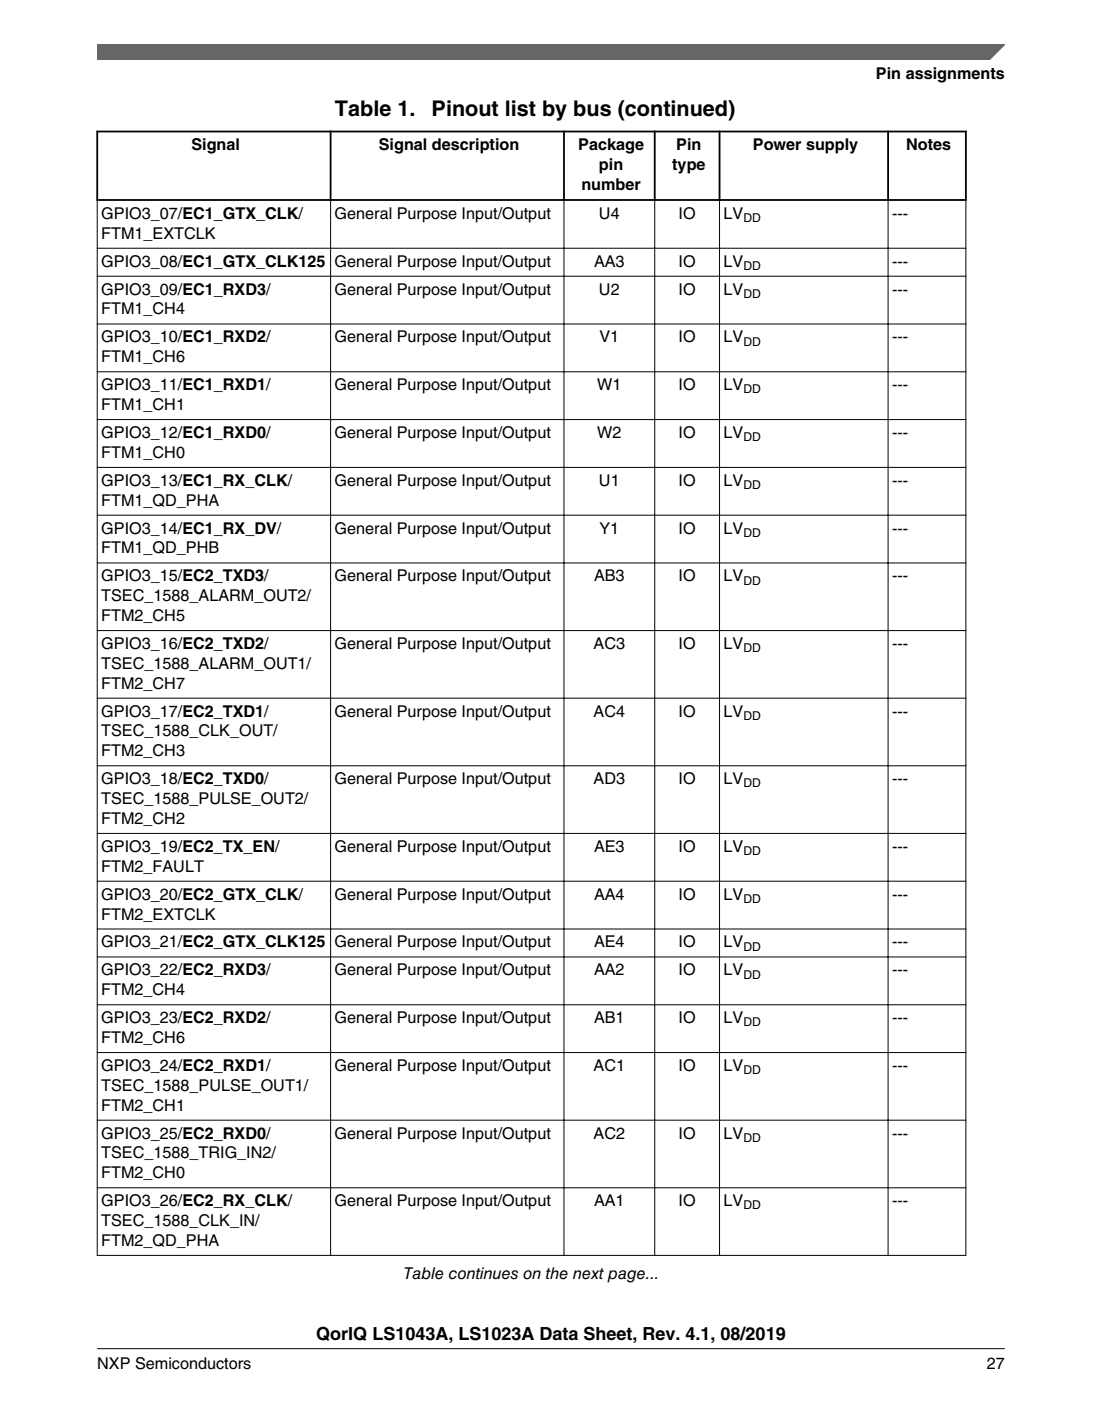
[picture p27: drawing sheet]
<svg xmlns="http://www.w3.org/2000/svg" width="216mm" height="274mm" viewBox="0 0 216 274" stroke-linecap="round" stroke-linejoin="round" font-family="sans-serif">
<defs><g id="words">
<g font-size="4.2">
<text x="65.6" y="22.7">Table 1.</text>
<text x="84.6" y="22.7">Pinout list by bus (continued)</text>
</g>
<text font-size="3.5" x="62" y="262.3">QorIQ LS1043A, LS1023A Data Sheet, Rev. 4.1, 08/2019</text>
<g font-size="3.2">
<text x="171.6" y="15.5">Pin assignments</text>
<text x="37.5" y="29.4">Signal</text>
<text x="74.2" y="29.4">Signal description</text>
<text x="113.3" y="29.4">Package</text>
<text x="132.5" y="29.4">Pin</text>
<text x="147.5" y="29.4">Power supply</text>
<text x="177.6" y="29.4">Notes</text>
<text x="117.4" y="33.3">pin</text>
<text x="131.7" y="33.3">type</text>
<text x="113.9" y="37.2">number</text>
<text x="19.8" y="42.9">GPIO3_07/EC1_GTX_CLK/</text>
<text x="19.8" y="46.7">FTM1_EXTCLK</text>
<text x="65.6" y="42.9">General Purpose Input/Output</text>
<text x="117.4" y="42.9">U4</text>
<text x="132.9" y="42.9">IO</text>
<text x="141.8" y="42.9">LV</text>
<text x="174.8" y="42.9">---</text>
<text x="19.8" y="52.2">GPIO3_08/EC1_GTX_CLK125</text>
<text x="65.6" y="52.2">General Purpose Input/Output</text>
<text x="116.4" y="52.2">AA3</text>
<text x="132.9" y="52.2">IO</text>
<text x="141.8" y="52.2">LV</text>
<text x="174.8" y="52.2">---</text>
<text x="19.8" y="57.7">GPIO3_09/EC1_RXD3/</text>
<text x="65.6" y="57.7">General Purpose Input/Output</text>
<text x="117.4" y="57.7">U2</text>
<text x="132.9" y="57.7">IO</text>
<text x="141.8" y="57.7">LV</text>
<text x="174.8" y="57.7">---</text>
<text x="19.8" y="61.6">FTM1_CH4</text>
<text x="19.8" y="67">GPIO3_10/EC1_RXD2/</text>
<text x="19.8" y="70.9">FTM1_CH6</text>
<text x="65.6" y="67">General Purpose Input/Output</text>
<text x="117.4" y="67">V1</text>
<text x="132.9" y="67">IO</text>
<text x="141.8" y="67">LV</text>
<text x="174.8" y="67">---</text>
<text x="19.8" y="76.4">GPIO3_11/EC1_RXD1/</text>
<text x="65.6" y="76.4">General Purpose Input/Output</text>
<text x="117" y="76.4">W1</text>
<text x="132.9" y="76.4">IO</text>
<text x="141.8" y="76.4">LV</text>
<text x="174.8" y="76.4">---</text>
<text x="19.8" y="80.3">FTM1_CH1</text>
<text x="19.8" y="85.8">GPIO3_12/EC1_RXD0/</text>
<text x="19.8" y="89.7">FTM1_CH0</text>
<text x="65.6" y="85.8">General Purpose Input/Output</text>
<text x="117" y="85.8">W2</text>
<text x="132.9" y="85.8">IO</text>
<text x="141.8" y="85.8">LV</text>
<text x="174.8" y="85.8">---</text>
<text x="19.8" y="95.1">GPIO3_13/EC1_RX_CLK/</text>
<text x="65.6" y="95.1">General Purpose Input/Output</text>
<text x="117.4" y="95.1">U1</text>
<text x="132.9" y="95.1">IO</text>
<text x="141.8" y="95.1">LV</text>
<text x="174.8" y="95.1">---</text>
<text x="19.8" y="99">FTM1_QD_PHA</text>
<text x="19.8" y="104.5">GPIO3_14/EC1_RX_DV/</text>
<text x="65.6" y="104.5">General Purpose Input/Output</text>
<text x="117.4" y="104.5">Y1</text>
<text x="132.9" y="104.5">IO</text>
<text x="141.8" y="104.5">LV</text>
<text x="174.8" y="104.5">---</text>
<text x="19.8" y="108.4">FTM1_QD_PHB</text>
<text x="19.8" y="113.8">GPIO3_15/EC2_TXD3/</text>
<text x="65.6" y="113.8">General Purpose Input/Output</text>
<text x="116.4" y="113.8">AB3</text>
<text x="132.9" y="113.8">IO</text>
<text x="141.8" y="113.8">LV</text>
<text x="174.8" y="113.8">---</text>
<text x="19.8" y="117.7">TSEC_1588_ALARM_OUT2/</text>
<text x="19.8" y="121.6">FTM2_CH5</text>
<text x="19.8" y="131">TSEC_1588_ALARM_OUT1/</text>
<text x="19.8" y="127.1">GPIO3_16/EC2_TXD2/</text>
<text x="65.6" y="127.1">General Purpose Input/Output</text>
<text x="116.3" y="127.1">AC3</text>
<text x="132.9" y="127.1">IO</text>
<text x="141.8" y="127.1">LV</text>
<text x="174.8" y="127.1">---</text>
<text x="19.8" y="134.8">FTM2_CH7</text>
<text x="19.8" y="140.3">GPIO3_17/EC2_TXD1/</text>
<text x="65.6" y="140.3">General Purpose Input/Output</text>
<text x="116.3" y="140.3">AC4</text>
<text x="132.9" y="140.3">IO</text>
<text x="141.8" y="140.3">LV</text>
<text x="174.8" y="140.3">---</text>
<text x="19.8" y="144.2">TSEC_1588_CLK_OUT/</text>
<text x="19.8" y="148.1">FTM2_CH3</text>
<text x="19.8" y="153.6">GPIO3_18/EC2_TXD0/</text>
<text x="65.6" y="153.6">General Purpose Input/Output</text>
<text x="116.3" y="153.6">AD3</text>
<text x="132.9" y="153.6">IO</text>
<text x="141.8" y="153.6">LV</text>
<text x="174.8" y="153.6">---</text>
<text x="19.8" y="157.4">TSEC_1588_PULSE_OUT2/</text>
<text x="19.8" y="161.3">FTM2_CH2</text>
<text x="19.8" y="166.8">GPIO3_19/EC2_TX_EN/</text>
<text x="65.6" y="166.8">General Purpose Input/Output</text>
<text x="116.4" y="166.8">AE3</text>
<text x="132.9" y="166.8">IO</text>
<text x="141.8" y="166.8">LV</text>
<text x="174.8" y="166.8">---</text>
<text x="19.8" y="170.7">FTM2_FAULT</text>
<text x="19.8" y="176.2">GPIO3_20/EC2_GTX_CLK/</text>
<text x="65.6" y="176.2">General Purpose Input/Output</text>
<text x="116.4" y="176.2">AA4</text>
<text x="132.9" y="176.2">IO</text>
<text x="141.8" y="176.2">LV</text>
<text x="174.8" y="176.2">---</text>
<text x="19.8" y="180">FTM2_EXTCLK</text>
<text x="19.8" y="185.5">GPIO3_21/EC2_GTX_CLK125</text>
<text x="65.6" y="185.5">General Purpose Input/Output</text>
<text x="116.4" y="185.5">AE4</text>
<text x="132.9" y="185.5">IO</text>
<text x="141.8" y="185.5">LV</text>
<text x="174.8" y="185.5">---</text>
<text x="19.8" y="191">GPIO3_22/EC2_RXD3/</text>
<text x="65.6" y="191">General Purpose Input/Output</text>
<text x="116.4" y="191">AA2</text>
<text x="132.9" y="191">IO</text>
<text x="141.8" y="191">LV</text>
<text x="174.8" y="191">---</text>
<text x="19.8" y="194.9">FTM2_CH4</text>
<text x="19.8" y="200.3">GPIO3_23/EC2_RXD2/</text>
<text x="65.6" y="200.3">General Purpose Input/Output</text>
<text x="116.4" y="200.3">AB1</text>
<text x="132.9" y="200.3">IO</text>
<text x="141.8" y="200.3">LV</text>
<text x="174.8" y="200.3">---</text>
<text x="19.8" y="204.2">FTM2_CH6</text>
<text x="19.8" y="209.7">GPIO3_24/EC2_RXD1/</text>
<text x="65.6" y="209.7">General Purpose Input/Output</text>
<text x="116.3" y="209.7">AC1</text>
<text x="132.9" y="209.7">IO</text>
<text x="141.8" y="209.7">LV</text>
<text x="174.8" y="209.7">---</text>
<text x="19.8" y="213.6">TSEC_1588_PULSE_OUT1/</text>
<text x="19.8" y="217.5">FTM2_CH1</text>
<text x="19.8" y="222.9">GPIO3_25/EC2_RXD0/</text>
<text x="19.8" y="226.8">TSEC_1588_TRIG_IN2/</text>
<text x="65.6" y="222.9">General Purpose Input/Output</text>
<text x="116.3" y="222.9">AC2</text>
<text x="132.9" y="222.9">IO</text>
<text x="141.8" y="222.9">LV</text>
<text x="174.8" y="222.9">---</text>
<text x="19.8" y="230.7">FTM2_CH0</text>
<text x="19.8" y="236.2">GPIO3_26/EC2_RX_CLK/</text>
<text x="65.6" y="236.2">General Purpose Input/Output</text>
<text x="116.4" y="236.2">AA1</text>
<text x="132.9" y="236.2">IO</text>
<text x="141.8" y="236.2">LV</text>
<text x="174.8" y="236.2">---</text>
<text x="19.8" y="240.1">TSEC_1588_CLK_IN/</text>
<text x="19.8" y="244">FTM2_QD_PHA</text>
<text x="79.1" y="250.5">Table continues on the next page...</text>
<text x="19.1" y="268">NXP Semiconductors</text>
<text x="193.3" y="268">27</text>
</g>
<g font-size="2.4">
<text x="145.6" y="43.5">DD</text>
<text x="145.6" y="52.8">DD</text>
<text x="145.6" y="58.3">DD</text>
<text x="145.6" y="67.7">DD</text>
<text x="145.6" y="77">DD</text>
<text x="145.6" y="86.4">DD</text>
<text x="145.6" y="95.8">DD</text>
<text x="145.6" y="105.1">DD</text>
<text x="145.6" y="114.5">DD</text>
<text x="145.6" y="127.7">DD</text>
<text x="145.6" y="141">DD</text>
<text x="145.6" y="154.2">DD</text>
<text x="145.6" y="167.4">DD</text>
<text x="145.6" y="176.8">DD</text>
<text x="145.6" y="186.1">DD</text>
<text x="145.6" y="191.6">DD</text>
<text x="145.6" y="201">DD</text>
<text x="145.6" y="210.3">DD</text>
<text x="145.6" y="223.6">DD</text>
<text x="145.6" y="236.8">DD</text>
</g>
</g></defs>
<path d="M18.9 25.8h170.5M18.9 39.2h170.5M19 25.6v13.7M64.8 25.6v13.7M110.5 25.6v13.7M128.3 25.6v13.7M141 25.6v13.7M174 25.6v13.7M189.2 25.6v13.7" fill="none" stroke="#000" stroke-width=".35"/>
<g fill="none" stroke="#000" stroke-width=".2">
<path d="M19 39.3v206.6M64.8 38.9v207M110.5 38.9v207M128.3 38.9v207M141 38.9v207M174 38.9v207M189.2 39.3v206.6M19 48.6h170.3M19 54.1h170.3M19 63.4h170.3M19 72.8h170.3M19 82.2h170.3"/>
<path d="M19 91.5h170.3M19 100.9h170.3M19 110.2h170.3M19 123.5h170.3M19 136.7h170.3M19 149.9h170.3M19 163.2h170.3M19 172.5h170.3M19 181.9h170.3M19 187.4h170.3M19 196.7h170.3M19 206.1h170.3"/>
<path d="M19 219.3h170.3M19 232.6h170.3M19 245.8h170.3"/>
</g>
<path d="M19 8.7h177.8l-5.6 3h-172.2z" fill="#666"/>
<path d="M19 11.7v-3h177.8l-3 3" fill="none" stroke="#666" stroke-width=".28"/>
<path d="M19 264.1h177.8" fill="none" stroke="#000" stroke-width=".2"/>
<use href="#words"/>
</svg>
